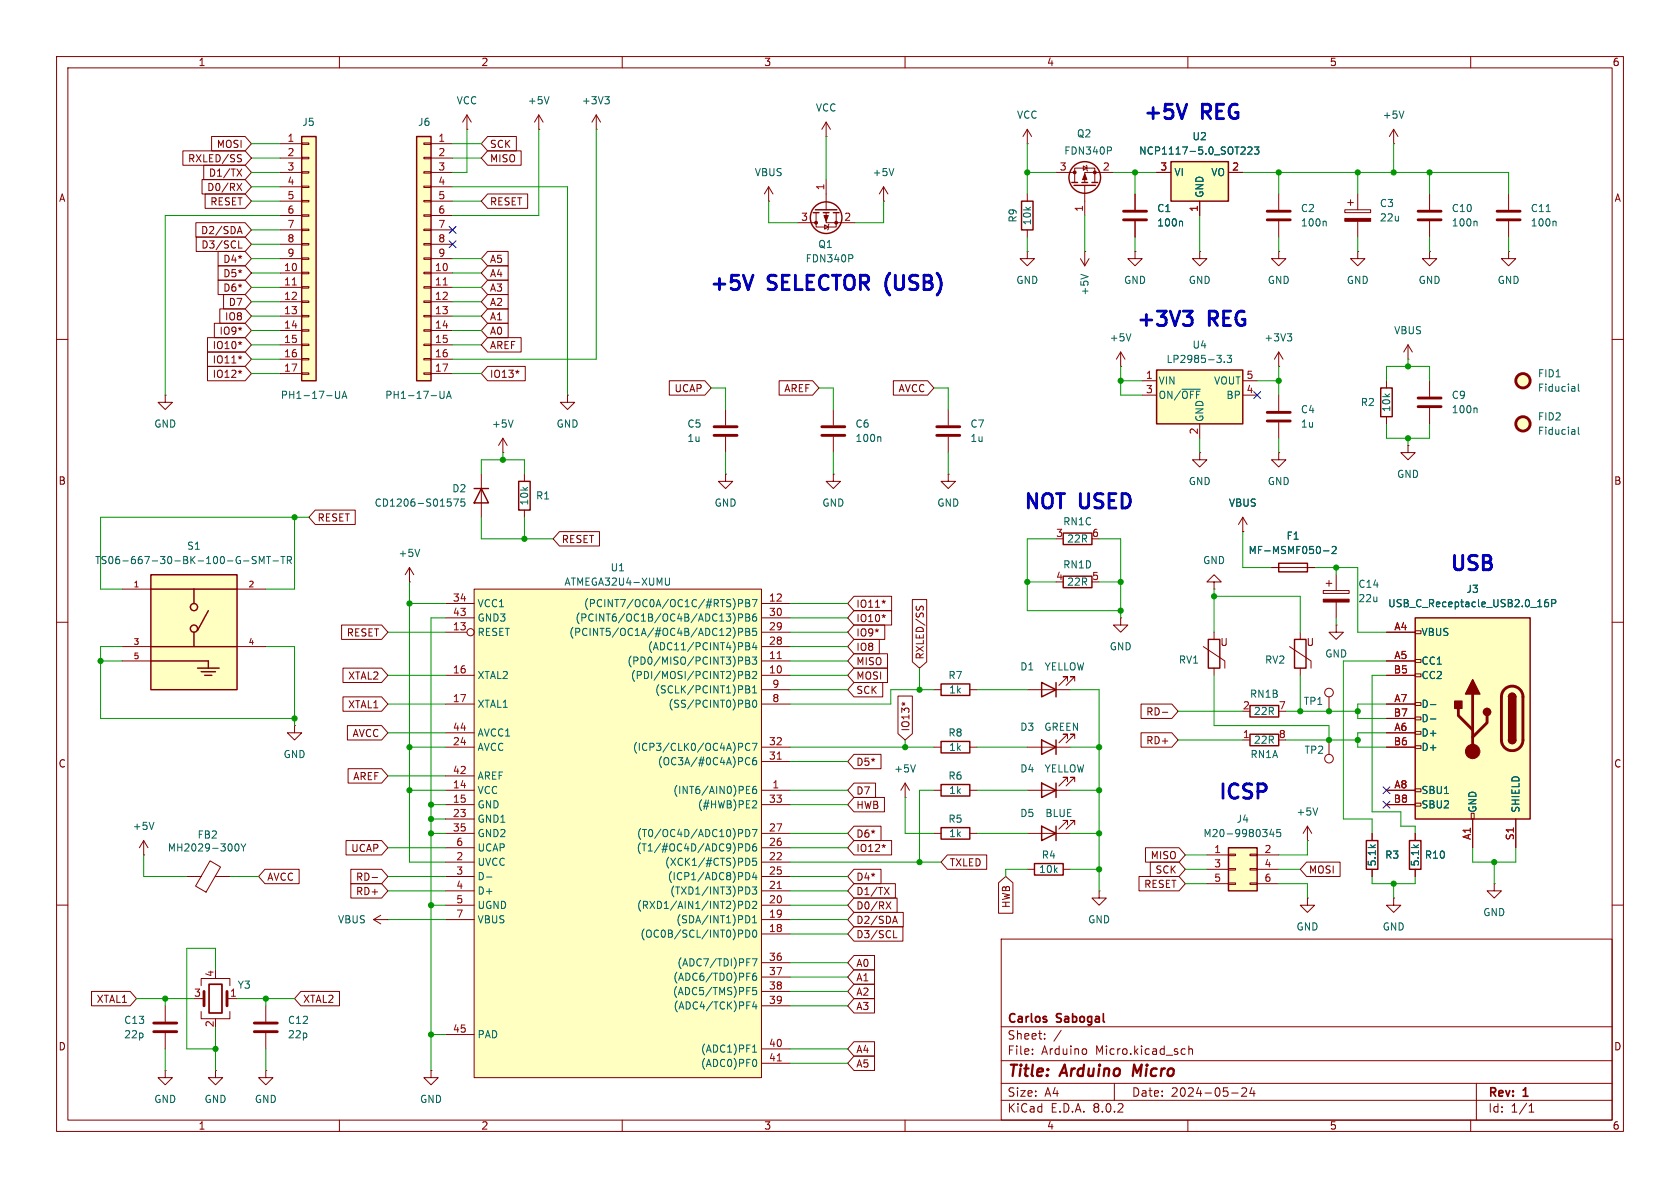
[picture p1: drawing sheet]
<svg xmlns="http://www.w3.org/2000/svg" width="297mm" height="210mm" viewBox="0 0 297 210" stroke-linecap="round" stroke-linejoin="round" font-family="sans-serif">
<defs><g id="words">
<g font-size="3.5" fill="#0000c2">
<text x="201.8" y="21.8">+5V</text>
<text x="212.5" y="21.8">REG</text>
<text x="125.1" y="52.1">+5V</text>
<text x="135.8" y="52.1">SELECTOR (USB)</text>
<text x="200.6" y="58.4">+3V3</text>
<text x="213.7" y="58.4">REG</text>
<text x="180.7" y="90.7">NOT</text>
<text x="190.9" y="90.7">USED</text>
<text x="256" y="101.6">USB</text>
<text x="215.1" y="142">ICSP</text>
</g>
<g font-size="2.8" fill="#840000">
<text x="178" y="190.9">Title:</text>
<text x="187.7" y="190.9">Arduino</text>
<text x="201.1" y="190.9">Micro</text>
</g>
<g font-size="2.1" fill="#840000">
<text x="178" y="184">Sheet:</text>
<text x="178" y="181.2">Carlos</text>
<text x="186.9" y="181.2">Sabogal</text>
<text x="178" y="186.7">File:</text>
<text x="184.1" y="186.7">Arduino</text>
<text x="193.7" y="186.7">Micro.kicad_sch</text>
<text x="178" y="196.9">KiCad</text>
<text x="178" y="194.1">Size:</text>
<text x="184.7" y="194.1">A4</text>
<text x="185.7" y="196.9">E.D.A.</text>
<text x="193.3" y="196.9">8.0.2</text>
<text x="200" y="194.1">Date:</text>
<text x="207" y="194.1">2024-05-24</text>
<text x="263" y="194.3">Rev:</text>
<text x="263" y="196.9">Id:</text>
<text x="267.1" y="196.9">1/1</text>
<text x="269.4" y="194.3">1</text>
</g>
<g font-size="1.8" fill="#840000">
<text x="35" y="11.9">1</text>
<text x="85" y="11.9">2</text>
<text x="135" y="11.9">3</text>
<text x="185" y="11.9">4</text>
<text x="235" y="11.9">5</text>
<text x="285" y="11.9">6</text>
<text x="33.1" y="28.9">RXLED/SS</text>
<text x="38.2" y="26.4">MOSI</text>
<text x="86.5" y="26.4">SCK</text>
<text x="86.5" y="28.9">MISO</text>
<text x="10.3" y="35.9">A</text>
<text x="36.5" y="34">D0/RX</text>
<text x="36.8" y="31.4">D1/TX</text>
<text x="285.3" y="35.9">A</text>
<text x="35.4" y="41.6">D2/SDA</text>
<text x="37.1" y="36.5">RESET</text>
<text x="86.5" y="36.5">RESET</text>
<text x="35.5" y="44.1">D3/SCL</text>
<text x="39.4" y="46.7">D4*</text>
<text x="86.5" y="46.7">A5</text>
<text x="39.4" y="49.2">D5*</text>
<text x="39.4" y="51.8">D6*</text>
<text x="86.5" y="49.2">A4</text>
<text x="86.5" y="51.8">A3</text>
<text x="38.7" y="59.4">IO9*</text>
<text x="39.7" y="56.8">IO8</text>
<text x="40.3" y="54.3">D7</text>
<text x="86.5" y="59.4">A0</text>
<text x="86.5" y="56.8">A1</text>
<text x="86.5" y="54.3">A2</text>
<text x="37.5" y="61.9">IO10*</text>
<text x="37.5" y="64.5">IO11*</text>
<text x="86.5" y="61.9">AREF</text>
<text x="37.5" y="67">IO12*</text>
<text x="86.5" y="67">IO13*</text>
<text x="119.1" y="69.5">UCAP</text>
<text x="138.6" y="69.5">AREF</text>
<text x="158.8" y="69.5">AVCC</text>
<text x="10.3" y="85.9">B</text>
<text x="285.3" y="85.9">B</text>
<text x="56" y="92.4">RESET</text>
<text x="99.2" y="96.2">RESET</text>
<text x="151.3" y="107.6">IO11*</text>
<text x="61.2" y="112.7">RESET</text>
<text x="151.3" y="112.7">IO9*</text>
<text x="151.3" y="110.2">IO10*</text>
<text x="151.3" y="115.3">IO8</text>
<text x="151.3" y="117.8">MISO</text>
<text x="163.5" y="116.7" transform="rotate(-90 163.5 116.7)">RXLED/SS</text>
<text x="215.6" y="114.4">U</text>
<text x="230.9" y="114.4">U</text>
<text x="61.4" y="125.4">XTAL1</text>
<text x="61.4" y="120.3">XTAL2</text>
<text x="151.3" y="122.9">SCK</text>
<text x="151.3" y="120.3">MOSI</text>
<text x="62.2" y="130.5">AVCC</text>
<text x="161" y="129.4" transform="rotate(-90 161 129.4)">IO13*</text>
<text x="202.5" y="126.7">RD-</text>
<text x="202.5" y="131.8">RD+</text>
<text x="10.3" y="135.9">C</text>
<text x="151.3" y="135.6">D5*</text>
<text x="285.3" y="135.9">C</text>
<text x="62.4" y="138.1">AREF</text>
<text x="151.3" y="143.2">HWB</text>
<text x="151.3" y="140.7">D7</text>
<text x="151.3" y="148.3">D6*</text>
<text x="47.1" y="155.9">AVCC</text>
<text x="62" y="150.8">UCAP</text>
<text x="62.8" y="155.9">RD-</text>
<text x="151.3" y="155.9">D4*</text>
<text x="151.3" y="150.8">IO12*</text>
<text x="167.8" y="153.4">TXLED</text>
<text x="203.3" y="152.1">MISO</text>
<text x="204.2" y="154.6">SCK</text>
<text x="231.3" y="154.6">MOSI</text>
<text x="62.8" y="158.4">RD+</text>
<text x="151.3" y="158.4">D1/TX</text>
<text x="151.3" y="161">D0/RX</text>
<text x="178.8" y="160.6" transform="rotate(-90 178.8 160.6)">HWB</text>
<text x="202.2" y="157.2">RESET</text>
<text x="151.3" y="166.1">D3/SCL</text>
<text x="151.3" y="163.5">D2/SDA</text>
<text x="151.3" y="173.7">A1</text>
<text x="151.3" y="171.1">A0</text>
<text x="17" y="177.5">XTAL1</text>
<text x="53.5" y="177.5">XTAL2</text>
<text x="151.3" y="178.8">A3</text>
<text x="151.3" y="176.2">A2</text>
<text x="10.3" y="185.9">D</text>
<text x="285.3" y="185.9">D</text>
<text x="151.3" y="188.9">A5</text>
<text x="151.3" y="186.4">A4</text>
<text x="35" y="199.9">1</text>
<text x="85" y="199.9">2</text>
<text x="135" y="199.9">3</text>
<text x="185" y="199.9">4</text>
<text x="235" y="199.9">5</text>
<text x="285" y="199.9">6</text>
</g>
<g font-size="1.8" fill="#006464">
<text x="53.3" y="22.5">J5</text>
<text x="73.8" y="22.5">J6</text>
<text x="80.6" y="18.6">VCC</text>
<text x="93.2" y="18.6">+5V</text>
<text x="102.8" y="18.6">+3V3</text>
<text x="144.1" y="19.9">VCC</text>
<text x="179.7" y="21.2">VCC</text>
<text x="244.3" y="21.2">+5V</text>
<text x="188" y="27.5">FDN340P</text>
<text x="190.3" y="24.5">Q2</text>
<text x="201.3" y="27.5">NCP1117-5.0_SOT223</text>
<text x="210.7" y="25">U2</text>
<text x="133.3" y="31.3">VBUS</text>
<text x="154.2" y="31.3">+5V</text>
<text x="207.5" y="31.3">VI</text>
<text x="213" y="35.1" transform="rotate(-90 213 35.1)">GND</text>
<text x="214" y="31.3">VO</text>
<text x="179.9" y="39.4" transform="rotate(-90 179.9 39.4)">R9</text>
<text x="182.5" y="39.9" transform="rotate(-90 182.5 39.9)">10k</text>
<text x="204.5" y="37.7">C1</text>
<text x="204.5" y="40.2">100n</text>
<text x="229.9" y="37.7">C2</text>
<text x="229.9" y="40.2">100n</text>
<text x="243.8" y="36.8">C3</text>
<text x="243.8" y="39.3">22u</text>
<text x="256.6" y="37.7">C10</text>
<text x="256.6" y="40.2">100n</text>
<text x="270.5" y="37.7">C11</text>
<text x="270.5" y="40.2">100n</text>
<text x="142.3" y="46.6">FDN340P</text>
<text x="144.6" y="44">Q1</text>
<text x="179.6" y="50.4">GND</text>
<text x="192.6" y="52.3" transform="rotate(-90 192.6 52.3)">+5V</text>
<text x="198.6" y="50.4">GND</text>
<text x="210.1" y="50.4">GND</text>
<text x="224" y="50.4">GND</text>
<text x="238" y="50.4">GND</text>
<text x="250.7" y="50.4">GND</text>
<text x="264.7" y="50.4">GND</text>
<text x="246.4" y="59.3">VBUS</text>
<text x="196.1" y="60.6">+5V</text>
<text x="206.1" y="64.4">LP2985-3.3</text>
<text x="210.7" y="61.8">U4</text>
<text x="223.4" y="60.6">+3V3</text>
<text x="49.5" y="70.7">PH1-17-UA</text>
<text x="68" y="70.7">PH1-17-UA</text>
<text x="204.7" y="68.2">VIN</text>
<text x="204.7" y="70.7">ON/~{OFF}</text>
<text x="214.5" y="68.2">VOUT</text>
<text x="216.7" y="70.7">BP</text>
<text x="240.5" y="72">R2</text>
<text x="256.6" y="70.7">C9</text>
<text x="271.8" y="66.9">FID1</text>
<text x="271.8" y="69.4">Fiducial</text>
<text x="27.2" y="75.8">GND</text>
<text x="86.9" y="75.8">+5V</text>
<text x="98.3" y="75.8">GND</text>
<text x="121.4" y="75.8">C5</text>
<text x="151.1" y="75.8">C6</text>
<text x="171.5" y="75.8">C7</text>
<text x="213" y="74.7" transform="rotate(-90 213 74.7)">GND</text>
<text x="229.9" y="73.3">C4</text>
<text x="229.9" y="75.8">1u</text>
<text x="246" y="72.9" transform="rotate(-90 246 72.9)">10k</text>
<text x="256.6" y="73.3">100n</text>
<text x="271.8" y="74.5">FID2</text>
<text x="271.8" y="77.1">Fiducial</text>
<text x="121.4" y="78.3">1u</text>
<text x="151.1" y="78.3">100n</text>
<text x="171.5" y="78.3">1u</text>
<text x="66.1" y="89.8">CD1206-S01575</text>
<text x="79.9" y="87.2">D2</text>
<text x="93.6" y="89.5" transform="rotate(-90 93.6 89.5)">10k</text>
<text x="94.7" y="88.5">R1</text>
<text x="126.2" y="89.8">GND</text>
<text x="145.3" y="89.8">GND</text>
<text x="165.6" y="89.8">GND</text>
<text x="210.1" y="86">GND</text>
<text x="217.2" y="89.8">VBUS</text>
<text x="224" y="86">GND</text>
<text x="246.9" y="84.7">GND</text>
<text x="187.9" y="93.1">RN1C</text>
<text x="227.3" y="95.6">F1</text>
<text x="16.7" y="99.9">TS06-667-30-BK-100-G-SMT-TR</text>
<text x="33" y="97.4">S1</text>
<text x="70.4" y="98.7">+5V</text>
<text x="107.8" y="101.2">U1</text>
<text x="187.9" y="100.7">RN1D</text>
<text x="188.6" y="96.1">22R</text>
<text x="212.6" y="99.9">GND</text>
<text x="220.6" y="98.1">MF-MSMF050-2</text>
<text x="84.3" y="107.5">VCC1</text>
<text x="99.7" y="103.7">ATMEGA32U4-XUMU</text>
<text x="103.1" y="107.5">(PCINT7/OC0A/OC1C/#RTS)PB7</text>
<text x="188.6" y="103.7">22R</text>
<text x="240" y="104.1">C14</text>
<text x="240" y="106.7">22u</text>
<text x="245.3" y="107.5">USB_C_Receptacle_USB2.0_16P</text>
<text x="259.2" y="105">J3</text>
<text x="84.3" y="112.6">RESET</text>
<text x="84.3" y="110.1">GND3</text>
<text x="100.5" y="112.6">(PCINT5/OC1A/#OC4B/ADC12)PB5</text>
<text x="101.6" y="110.1">(PCINT6/OC1B/OC4B/ADC13)PB6</text>
<text x="251.2" y="112.6">VBUS</text>
<text x="110.8" y="117.7">(PD0/MISO/PCINT3)PB3</text>
<text x="114.4" y="115.2">(ADC11/PCINT4)PB4</text>
<text x="180.3" y="118.7">D1</text>
<text x="184.6" y="118.7">YELLOW</text>
<text x="196.1" y="115.2">GND</text>
<text x="208.3" y="117.5">RV1</text>
<text x="223.5" y="117.5">RV2</text>
<text x="234.2" y="116.4">GND</text>
<text x="251.2" y="117.7">CC1</text>
<text x="84.3" y="120.2">XTAL2</text>
<text x="84.3" y="125.3">XTAL1</text>
<text x="111.4" y="120.2">(PDI/MOSI/PCINT2)PB2</text>
<text x="115.7" y="122.8">(SCLK/PCINT1)PB1</text>
<text x="118.1" y="125.3">(SS/PCINT0)PB0</text>
<text x="167.6" y="120.2">R7</text>
<text x="167.7" y="122.8">1k</text>
<text x="220.9" y="123.5">RN1B</text>
<text x="230.4" y="124.8">TP1</text>
<text x="251.2" y="125.3">D-</text>
<text x="251.2" y="120.2">CC2</text>
<text x="84.3" y="130.4">AVCC1</text>
<text x="167.6" y="130.4">R8</text>
<text x="180.3" y="129.4">D3</text>
<text x="184.5" y="129.4">GREEN</text>
<text x="221.6" y="131.7">22R</text>
<text x="221.6" y="126.6">22R</text>
<text x="251.2" y="130.4">D+</text>
<text x="251.2" y="127.9">D-</text>
<text x="50" y="134.2">GND</text>
<text x="84.3" y="132.9">AVCC</text>
<text x="111.8" y="132.9">(ICP3/CLK0/OC4A)PC7</text>
<text x="116.2" y="135.5">(OC3A/#0C4A)PC6</text>
<text x="158" y="136.8">+5V</text>
<text x="167.7" y="132.9">1k</text>
<text x="180.3" y="136.8">D4</text>
<text x="184.6" y="136.8">YELLOW</text>
<text x="221" y="134.2">RN1A</text>
<text x="230.5" y="133.5">TP2</text>
<text x="251.2" y="132.9">D+</text>
<text x="84.3" y="140.6">VCC</text>
<text x="84.3" y="143.1">GND</text>
<text x="84.3" y="138">AREF</text>
<text x="118.9" y="140.6">(INT6/AIN0)PE6</text>
<text x="123.3" y="143.1">(#HWB)PE2</text>
<text x="167.6" y="138">R6</text>
<text x="167.7" y="140.6">1k</text>
<text x="251.2" y="140.6">SBU1</text>
<text x="251.2" y="143.1">SBU2</text>
<text x="261.2" y="143.8" transform="rotate(-90 261.2 143.8)">GND</text>
<text x="268.8" y="143.8" transform="rotate(-90 268.8 143.8)">SHIELD</text>
<text x="23.4" y="146.9">+5V</text>
<text x="34.8" y="148.4">FB2</text>
<text x="84.3" y="145.6">GND1</text>
<text x="84.3" y="148.2">GND2</text>
<text x="112.5" y="148.2">(T0/OC4D/ADC10)PD7</text>
<text x="167.6" y="145.6">R5</text>
<text x="167.7" y="148.2">1k</text>
<text x="180.3" y="144.6">D5</text>
<text x="184.7" y="144.6">BLUE</text>
<text x="212.7" y="148.2">M20-9980345</text>
<text x="218.5" y="145.6">J4</text>
<text x="229.1" y="144.4">+5V</text>
<text x="29.6" y="150.7">MH2029-300Y</text>
<text x="84.3" y="153.3">UVCC</text>
<text x="84.3" y="155.8">D-</text>
<text x="84.3" y="150.7">UCAP</text>
<text x="112.4" y="150.7">(T1/#OC4D/ADC9)PD6</text>
<text x="117.5" y="153.3">(XCK1/#CTS)PD5</text>
<text x="117.9" y="155.8">(ICP1/ADC8)PD4</text>
<text x="183.6" y="154.5">10k</text>
<text x="184.1" y="152">R4</text>
<text x="243.4" y="153.3" transform="rotate(-90 243.4 153.3)">5.1k</text>
<text x="244.8" y="152">R3</text>
<text x="251.1" y="153.3" transform="rotate(-90 251.1 153.3)">5.1k</text>
<text x="251.8" y="152">R10</text>
<text x="84.3" y="158.3">D+</text>
<text x="84.3" y="160.9">UGND</text>
<text x="112.5" y="160.9">(RXD1/AIN1/INT2)PD2</text>
<text x="118.4" y="158.3">(TXD1/INT3)PD3</text>
<text x="59.7" y="163.4">VBUS</text>
<text x="84.3" y="163.4">VBUS</text>
<text x="113.1" y="166">(OC0B/SCL/INT0)PD0</text>
<text x="119.5" y="163.4">(SDA/INT1)PD1</text>
<text x="192.3" y="163.4">GND</text>
<text x="229.1" y="164.7">GND</text>
<text x="244.3" y="164.7">GND</text>
<text x="262.1" y="162.2">GND</text>
<text x="118.9" y="173.6">(ADC6/TDO)PF6</text>
<text x="119.6" y="171">(ADC7/TDI)PF7</text>
<text x="41.9" y="175">Y3</text>
<text x="118.9" y="176.1">(ADC5/TMS)PF5</text>
<text x="119" y="178.7">(ADC4/TCK)PF4</text>
<text x="21.9" y="181.2">C13</text>
<text x="21.9" y="183.7">22p</text>
<text x="50.8" y="181.2">C12</text>
<text x="50.8" y="183.7">22p</text>
<text x="84.3" y="183.7">PAD</text>
<text x="123.8" y="186.3">(ADC1)PF1</text>
<text x="123.8" y="188.8">(ADC0)PF0</text>
<text x="27.2" y="195.2">GND</text>
<text x="36.1" y="195.2">GND</text>
<text x="45" y="195.2">GND</text>
<text x="74.2" y="195.2">GND</text>
</g>
<g font-size="1.8" fill="#a90000">
<text x="50.7" y="25.1">1</text>
<text x="50.7" y="27.7">2</text>
<text x="77.4" y="25.1">1</text>
<text x="77.4" y="27.7">2</text>
<text x="50.7" y="30.2">3</text>
<text x="50.7" y="32.8">4</text>
<text x="50.7" y="35.3">5</text>
<text x="77.4" y="30.2">3</text>
<text x="77.4" y="32.8">4</text>
<text x="77.4" y="35.3">5</text>
<text x="145.8" y="33.7" transform="rotate(-90 145.8 33.7)">1</text>
<text x="187.3" y="30.2">3</text>
<text x="194.9" y="30.2">2</text>
<text x="205" y="30.2">3</text>
<text x="217.7" y="30.2">2</text>
<text x="50.7" y="37.8">6</text>
<text x="50.7" y="40.4">7</text>
<text x="77.4" y="37.8">6</text>
<text x="77.4" y="40.4">7</text>
<text x="141.5" y="39.1">3</text>
<text x="149.2" y="39.1">2</text>
<text x="191.5" y="37.5" transform="rotate(-90 191.5 37.5)">1</text>
<text x="211.8" y="37.5" transform="rotate(-90 211.8 37.5)">1</text>
<text x="50.7" y="42.9">8</text>
<text x="50.7" y="45.5">9</text>
<text x="77.4" y="42.9">8</text>
<text x="77.4" y="45.5">9</text>
<text x="50.1" y="48">10</text>
<text x="50.1" y="50.5">11</text>
<text x="50.1" y="53.1">12</text>
<text x="76.8" y="48">10</text>
<text x="76.8" y="50.5">11</text>
<text x="76.8" y="53.1">12</text>
<text x="50.1" y="55.6">13</text>
<text x="50.1" y="58.2">14</text>
<text x="76.8" y="55.6">13</text>
<text x="76.8" y="58.2">14</text>
<text x="50.1" y="60.7">15</text>
<text x="50.1" y="63.2">16</text>
<text x="50.1" y="65.8">17</text>
<text x="76.8" y="60.7">15</text>
<text x="76.8" y="63.2">16</text>
<text x="76.8" y="65.8">17</text>
<text x="202.5" y="67.1">1</text>
<text x="202.5" y="69.6">3</text>
<text x="220.3" y="69.6">4</text>
<text x="220.3" y="67.1">5</text>
<text x="211.8" y="76.9" transform="rotate(-90 211.8 76.9)">2</text>
<text x="186.6" y="95">3</text>
<text x="193" y="95">6</text>
<text x="80" y="106.4">34</text>
<text x="135.8" y="106.4">12</text>
<text x="186.6" y="102.6">4</text>
<text x="193" y="102.6">5</text>
<text x="80" y="111.5">13</text>
<text x="80" y="109">43</text>
<text x="135.8" y="111.5">29</text>
<text x="135.8" y="109">30</text>
<text x="246.4" y="111.5">A4</text>
<text x="80" y="119.1">16</text>
<text x="135.8" y="119.1">10</text>
<text x="135.8" y="116.6">11</text>
<text x="135.8" y="114">28</text>
<text x="246.3" y="119.1">B5</text>
<text x="246.4" y="116.6">A5</text>
<text x="80" y="124.2">17</text>
<text x="136.5" y="124.2">8</text>
<text x="136.5" y="121.7">9</text>
<text x="219.6" y="125.5">2</text>
<text x="226" y="125.5">7</text>
<text x="246.4" y="124.2">A7</text>
<text x="80" y="131.8">24</text>
<text x="80" y="129.3">44</text>
<text x="135.8" y="131.8">32</text>
<text x="219.6" y="130.6">1</text>
<text x="226" y="130.6">8</text>
<text x="246.3" y="131.8">B6</text>
<text x="246.3" y="126.7">B7</text>
<text x="246.4" y="129.3">A6</text>
<text x="80" y="136.9">42</text>
<text x="135.8" y="134.4">31</text>
<text x="80" y="139.4">14</text>
<text x="80" y="142">15</text>
<text x="135.8" y="142">33</text>
<text x="136.5" y="139.4">1</text>
<text x="246.3" y="142">B8</text>
<text x="246.4" y="139.4">A8</text>
<text x="80" y="144.5">23</text>
<text x="80" y="147.1">35</text>
<text x="80.6" y="149.6">6</text>
<text x="135.8" y="149.6">26</text>
<text x="135.8" y="147.1">27</text>
<text x="260.1" y="148.6" transform="rotate(-90 260.1 148.6)">A1</text>
<text x="267.7" y="148.6" transform="rotate(-90 267.7 148.6)">S1</text>
<text x="80.6" y="152.1">2</text>
<text x="80.6" y="154.7">3</text>
<text x="135.8" y="152.1">22</text>
<text x="135.8" y="154.7">25</text>
<text x="214.6" y="150.9">1</text>
<text x="214.6" y="153.4">3</text>
<text x="214.6" y="156">5</text>
<text x="223.4" y="150.9">2</text>
<text x="223.4" y="153.4">4</text>
<text x="223.4" y="156">6</text>
<text x="80.6" y="157.2">4</text>
<text x="80.6" y="159.8">5</text>
<text x="135.8" y="159.8">20</text>
<text x="135.8" y="157.2">21</text>
<text x="80.6" y="162.3">7</text>
<text x="135.8" y="164.8">18</text>
<text x="135.8" y="162.3">19</text>
<text x="37.8" y="172.8" transform="rotate(-90 37.8 172.8)">4</text>
<text x="135.8" y="169.9">36</text>
<text x="135.8" y="172.5">37</text>
<text x="34.2" y="176.3">3</text>
<text x="40.6" y="176.3">1</text>
<text x="135.8" y="175">38</text>
<text x="135.8" y="177.5">39</text>
<text x="37.8" y="181.7" transform="rotate(-90 37.8 181.7)">2</text>
<text x="80" y="182.6">45</text>
<text x="135.8" y="185.2">40</text>
<text x="135.8" y="187.7">41</text>
</g>
<g font-size="1.4" fill="#a90000">
<text x="23.5" y="103.9">1</text>
<text x="43.8" y="103.9">2</text>
<text x="23.5" y="114">3</text>
<text x="23.5" y="116.6">5</text>
<text x="43.8" y="114">4</text>
</g>
</g></defs>
<g fill="none" stroke="#840000" stroke-width=".18">
<path d="M10 10h277v190h-277zM12 12h273v186h-273zM60 10v2M110 10v2M160 10v2M210 10v2M260 10v2M82.5 22.9h.1M82.5 20.3l-.7 1.3M82.5 20.3v2.6M82.5 20.3l.8 1.3M181.6 34.3v1.3"/>
<path d="M226.1 34.3v2.8M226.1 39.1v2.8M237.7 37.1h4.6v.5h-4.6zM238.3 35.8h1M238.8 35.3v1M240 34.3v2.8M240 39.1v2.8M246.4 25.4h.1M246.4 22.9l-.8 1.2M246.4 22.9v2.5M246.4 22.9l.7 1.2M252.7 34.3v2.8"/>
<path d="M252.7 39.1v2.8M266.7 34.3v2.8M266.7 39.1v2.8M10 60h2M181.6 44.5v1.2h1.3l-1.3 1.3-1.3-1.3h1.3M181.6 44.5h.1M181.6 40.6v1.3M212.1 44.5v1.2h1.3l-1.3 1.3-1.3-1.3h1.3M212.1 44.5h.1M226.1 44.5v1.2h1.2l-1.2 1.3-1.3-1.3h1.3M226.1 44.5h.1M240 44.5v1.2h1.3l-1.3 1.3-1.2-1.3h1.2"/>
<path d="M240 44.5h.1M252.7 44.5v1.2h1.3l-1.3 1.3-1.2-1.3h1.2M252.7 44.5h.1M266.7 44.5v1.2h1.3l-1.3 1.3-1.3-1.3h1.3M266.7 44.5h.1M285 60h2M88.9 77.5l-.8 1.2M88.9 77.5v2.5M88.9 77.5l.8 1.2M100.3 69.9v1.2h1.3l-1.3 1.3-1.2-1.3h1.2M100.3 69.9h.1M226.1 69.9v2.7"/>
<path d="M226.1 74.7v2.8M248.9 78.7v1.3h1.3l-1.3 1.3-1.3-1.3h1.3M248.9 78.7h.1M85.1 83.8v7.6M88.9 80h.1M226.1 80v1.3h1.2l-1.2 1.3-1.3-1.3h1.3M226.1 80h.1M10 110h2M233.9 104.4h4.6v.5h-4.6zM234.4 103.1h1.1M234.9 102.6v1M236.2 101.6v2.8"/>
<path d="M236.2 106.4v2.8M285 110h2M10 160h2M285 160h2M35.6 174.2v-1.2h5v1.2M35.6 178.8v1.3h5v-1.3M35.6 176.5h.5M40.6 176.5h1.3M177 166h108v32h-108zM38.1 180.1v.2M60 198v2M110 198v2"/>
<path d="M160 198v2M177 194.5h108M177 191.5h108M177 187.5h108M177 181.5h108M182.5 186.3v.1M182.5 185.5v.1M184.7 183.6v.1M184.7 182.8v.1M187.6 182.1l-1.3 2M191.8 185.4l.3 .3v.4l-.3 .3M197 191.5v3"/>
<path d="M209.1 185.4l.4 .1M209.5 186.3l-.4 .1M210 198v2M210.2 185.5l.2-.1 .3 .1 .1 .9M210.2 184.9v1.5M217.7 193.2h1.2M219.5 192.4l.6-.1 .2 .1 .1 .3-.9 1.1h.9M221.3 192.2l-.3 1.1h.9M221.7 192.8v1M260 198v2M261 191.5v6.5M270.3 196.6h.9"/>
<path d="M270.3 195.5l.4-.4v1.5"/>
</g>
<path d="M200.5 188.2l-.2 2" fill="none" stroke="#840000" stroke-width=".4"/>
<g fill="#840000" stroke="#840000" stroke-width=".18">
<path d="M233.9 105.9h4.6v.5h-4.6z"/>
<path d="M237.7 38.6h4.6v.5h-4.6z"/>
</g>
<path d="M180.6 35.6h2v5h-2zM83.8 86.4h2.6M85.1 86.4l1.3 2.5h-2.6z" fill="none" stroke="#840000" stroke-width=".25"/>
<path d="M248.2 19.6l-.4 1.3M234.3 39.1l.2 .2v.6M260.9 39.1l.2 .2v.6M273.3 37.4h.8M274.9 39.1l.2 .2v.6M90.7 74.2l-.4 1.3M80.2 88.2h.8l-.5 1.3M82.1 88.2h-.6v.6l.2-.1 .4 .1 .1 .1-.1 .5-.1 .1-.5-.1" fill="none" stroke="#006464" stroke-width=".18"/>
<path d="M37 174h2.2v5.1h-2.2z" fill="none" stroke="#840000" stroke-width=".3"/>
<path d="M224 38.9h4.1M224 37.3h4.1M250.7 38.9h4.1M250.7 37.3h4.1M264.7 38.9h4M264.7 37.3h4M224 74.4h4.1M224 72.9h4.1M36.1 175.3v2.5M40.1 175.3v2.5" fill="none" stroke="#840000" stroke-width=".51"/>
<path d="M83.8 104.1h50.8v86.4h-50.8z" fill="#ffffc2"/>
<g fill="none" stroke="#840000" stroke-width=".18">
<path d="M95.2 22.9h.1M95.2 20.3l-.7 1.3M95.2 20.3v2.6M95.2 20.3l.8 1.3M105.4 22.9h.1M105.4 20.3l-.8 1.3M105.4 20.3v2.6M105.4 20.3l.8 1.3M156.2 35.6h.1M156.2 33l.8 1.3M156.2 33v2.6M156.2 33l-.8 1.3"/>
<path d="M29.2 69.9v1.2h1.3l-1.3 1.3-1.3-1.3h1.3M29.2 69.9h.1M147.3 72.4v2.8M147.3 77.2v2.8M167.6 72.4v2.8M167.6 77.2v2.8M245.1 67.3v1.3M245.1 73.7v1.2M248.9 63.5h.1M248.9 61l-.7 1.2M248.9 61v2.5M248.9 61l.8 1.2"/>
<path d="M252.7 67.3v2.8M252.7 72.1v2.8M92.7 83.8v1.3M92.7 90.2v1.2M167.6 83.8v1.3h1.3l-1.3 1.3-1.2-1.3h1.2M167.6 83.8h.1M78.7 119.4h5.1M78.7 106.7h5.1M78.7 111.8h3.8M78.7 109.2h5.1M83.8 104.1h50.8v86.4h-50.8zM134.6 119.4h5.1"/>
<path d="M134.6 116.8h5.1M134.6 106.7h5.1M134.6 111.8h5.1M134.6 114.3h5.1M134.6 109.2h5.1M224.8 100.3h7.6M52.1 128.3v1.2h1.2l-1.2 1.3-1.3-1.3h1.3M52.1 128.3h.1M78.7 139.7h5.1M78.7 124.5h5.1M78.7 132.1h5.1M78.7 137.2h5.1"/>
<path d="M78.7 129.5h5.1M134.6 139.7h5.1M134.6 124.5h5.1M134.6 132.1h5.1M134.6 134.6h5.1M134.6 121.9h5.1M25.4 151.1h.1M25.4 148.6l-.8 1.3M25.4 148.6v2.5M25.4 148.6l.8 1.3M33 154.9h2.6M37.1 152.2l1.9 1.1-2.6 4.4-1.8-1.1z"/>
<path d="M38 154.9h2.6M78.7 142.2h5.1M78.7 152.4h5.1M78.7 157.5h5.1M78.7 144.8h5.1M78.7 154.9h5.1M78.7 149.9h5.1M78.7 147.3h5.1M134.6 142.2h5.1M134.6 152.4h5.1M134.6 157.5h5.1M134.6 154.9h5.1"/>
<path d="M134.6 149.9h5.1M134.6 147.3h5.1M47 177.8v2.8M78.7 162.6h5.1M78.7 160h5.1M134.6 165.1h5.1M134.6 162.6h5.1M134.6 160h5.1M134.6 170.2h5.1M134.6 172.7h5.1M134.6 175.3h5.1M134.6 177.8h5.1"/>
<path d="M47 182.6v2.8M78.7 182.9h5.1M134.6 185.4h5.1M134.6 188h5.1"/>
<circle cx="83.2" cy="111.8" r=".63"/>
</g>
<g fill="none" stroke="#006464" stroke-width=".18">
<path d="M97.1 17.1l-.5 1.3M106.9 17.1h.8l-.4 .5M107.5 17.6l.2 .2v.3l-.2 .3M158 29.8l-.4 1.3M155.5 77.2l.2 .2v.6M260.9 72.1l.2 .2v.7M278.4 68.4v.8M278.4 76v.8M278.4 76.7l-.1 .1M278.4 76.2l-.1 .1M278.4 69.1l-.1 .1M278.4 68.6l-.1 .1"/>
<path d="M279 75.5v1.1l.2 .2M279 67.9v1.1l.2 .2M234 97.4h.9M235.5 96.7l.5-.1 .2 .4-.8 .9h.8M118.4 102.2l-.1 1.1-.4 .1-.3-.2M129.7 110.9a1.49 1.49 0 0 1 0 1.9M129.8 108.6l.2 .6-.2 .8M130.6 106.7l.6-.1 .1-.2-.1-.3-.6-.1v1.3M130.6 109.2l.6-.1 .1-.1-.1-.3-.6-.2v1.3M130.6 111.7h.6l.1-.2-.1-.3-.6-.1v1.2M131 116.1l.3 .3-.1 .3-.2 .1M131.2 118.8l.1 .1-.1 .4"/>
<path d="M131.8 118.7h.5l.2 .2-.2 .4 .2 .1 .1 .3-.3 .3h-.5zM131.8 106h.5l.2 .2-.2 .4 .2 .1 .1 .3-.3 .3h-.5zM131.8 108.5h.5l.2 .3-.2 .3 .2 .2 .1 .3-.3 .2h-.5zM131.8 111.1h.5l.2 .2-.2 .4 .2 .1 .1 .3-.3 .2h-.5zM131.8 116.1h.5l.2 .3-.2 .4 .2 .1 .1 .3-.3 .2h-.5zM131.8 113.6l.6 .1 .1 .3-.2 .2M131.8 119.3h.5M131.8 116.8h.5M131.8 106.6h.5M131.8 114.2h.5M131.8 111.7h.5M131.8 109.1h.5"/>
<path d="M132.3 114.2l.3 .3-.1 .3-.7 .1M133 116.1h.8l-.5 .5 .4 .2v.5l-.2 .1-.5-.1M133 106h.8l-.5 1.3M133 118.8l.5-.1 .3 .4-.8 .9h.8M133.3 113.5l-.3 1h.8M133.6 108.5l-.3 .1a.86 .86 0 0 0 0 1.2l.4-.1 .1-.4-.3-.3-.3 .1-.2 .2M133.6 114v.9M133.7 111.1h-.6l-.1 .6 .2-.1h.4l.2 .2-.1 .4-.2 .1-.5-.1M131 131.4l.3 .2-.1 .3-.2 .2M131.8 121.2l.6 .2 .1 .2-.2 .2M131.8 121.8h.5M132 139.6h.4"/>
<path d="M132 139h.6M132 134l.3-.1 .3 .2M132.3 121.8l.3 .3-.1 .3-.7 .1M132.3 123.8l.2 .2-.2 .4 .2 .1 .1 .3-.3 .2h-.5M132.6 135.1l-.3 .1-.3-.1M132.6 131.5a.6 .6 0 0 0-.9 .4 .6 .6 0 0 0 .6 .8l.3-.2M133 131.4h.8l-.5 1.3M133 121.6l.4-.4v1.3M133 122.5h.8M133.2 123.9l.1-.1a.68 .68 0 0 1 .5 .6 .68 .68 0 0 1-.5 .6l-.1-.1-.2-.3zM133.6 139l-.3 .1a.86 .86 0 0 0 0 1.2l.4-.1 .1-.5-.3-.2-.3 .1-.2 .1M133.6 133.9l-.3 .1a.86 .86 0 0 0 0 1.2l.4-.1 .1-.4-.3-.3-.3 .1-.2 .2"/>
<path d="M27.2 145.4l-.4 1.2M41.5 149.7l.1-.4 .2-.1a.68 .68 0 0 1 .5 .6 .68 .68 0 0 1-.5 .6l-.2-.1-.1-.3M42.6 149.2l.4 .6M43 149.8v.6M43.5 149.2l-.5 .6M86 155h1M131 159.3l.3 .3-.1 .3-.2 .1M131.2 149.3v.4M131.8 146.6a.64 .64 0 0 1 .8 .7 .64 .64 0 0 1-.8 .6zM131.8 149.2a.64 .64 0 0 1 .8 .6 .64 .64 0 0 1-.8 .6zM131.8 159.3a.64 .64 0 0 1 .8 .7 .64 .64 0 0 1-.8 .6zM132 140.3h.6"/>
<path d="M132.1 151.7a.68 .68 0 0 1 .5 .6 .68 .68 0 0 1-.5 .7M132.1 154.2a.68 .68 0 0 1 .5 .7 .68 .68 0 0 1-.5 .6M132.3 156.9l.3 .4-.3 .7M133 156.8h.8l-.5 .5 .4 .1v.5l-.2 .2-.5-.2M133 146.6h.8l-.5 1.3M133 159.5l.5-.2 .3 .4-.8 .9h.8M133.2 141.5l.4 .1 .2 .3-.8 .9h.8M133.3 154.2l-.3 .9h.8M133.6 149.2h-.3a.86 .86 0 0 0 0 1.2l.4-.1 .1-.4-.3-.2h-.3l-.2 .2M133.6 154.7v.8M133.7 151.7h-.6l-.1 .6 .2-.1 .4 .1 .2 .1-.1 .5-.2 .1-.5-.1M131.8 164.4a.64 .64 0 0 1 .8 .6 .64 .64 0 0 1-.8 .7z"/>
<path d="M132.1 161.9a.68 .68 0 0 1 .5 .6 .68 .68 0 0 1-.5 .6M133 169.5h.8l-.5 1.3M133 163.1h.8M133 162.2l.4-.3v1.2M133.2 164.5l.1-.1a.68 .68 0 0 1 .5 .6 .68 .68 0 0 1-.5 .7l-.1-.1-.2-.4zM133.3 177l-.3 1h.8M133.6 172l-.3 .1a.86 .86 0 0 0 0 1.2l.4-.1 .1-.4-.3-.3-.3 .1-.2 .2M133.6 177.5v.9M133.7 174.6h-.6l-.1 .6 .2-.1h.4l.2 .2-.1 .4-.2 .1-.5-.1M133 186h.8M133.2 185l.2-.3v1.3M133.5 187.3a.79 .79 0 0 1 0 1.2"/>
</g>
<path d="M137.4 116.4h.7M137.4 134.2h.7M137.4 157.1h.7M137.4 187.5h.7" fill="none" stroke="#a90000" stroke-width=".18"/>
<g fill="#ffffc2" stroke="#ffffc2" stroke-width=".18">
<circle cx="269.2" cy="74.9" r="1.27"/>
<circle cx="269.2" cy="67.3" r="1.27"/>
</g>
<g fill="none" stroke="#840000" stroke-width=".51">
<path d="M145.3 77h4.1M145.3 75.4h4.1M165.6 77h4.1M165.6 75.4h4.1M250.7 71.9h4.1M250.7 70.4h4.1M45 180.8h4M45 182.4h4"/>
<circle cx="269.2" cy="67.3" r="1.27"/>
<circle cx="269.2" cy="74.9" r="1.27"/>
</g>
<path d="M244.1 68.6h2v5.1h-2zM91.7 85.1h2v5.1h-2zM226.1 99.6h5v1.5h-5z" fill="none" stroke="#840000" stroke-width=".25"/>
<path d="M207 28.6h10.2v7h-10.2z" fill="#ffffc2"/>
<path d="M207 28.6h10.2v7h-10.2z" fill="none" stroke="#840000" stroke-width=".25"/>
<path d="M204.5 30.5h2.5M212.1 35.6v2.5M217.2 30.5h2.5M212.1 80v1.3h1.3l-1.3 1.3-1.3-1.3h1.3M212.1 80h.1M219.7 94h.1M219.7 91.4l-.8 1.3M219.7 91.4v2.6M219.7 91.4l.8 1.3M214.6 102.9h1.3l-1.3-1.3-1.2 1.3h1.2v1.2M214.6 104.1h.1" fill="none" stroke="#840000" stroke-width=".18"/>
<path d="M219.3 27.2h.8M220.1 26.1v.4M220.6 26.1l.5-.1 .2 .3-.7 .9h.7M221.8 26h.8l-.5 .5 .4 .1v.5l-.2 .1-.5-.1" fill="none" stroke="#006464" stroke-width=".18"/>
<path d="M53.3 24.1h2.6v43.2h-2.6z" fill="#ffffc2"/>
<g fill="none" stroke="#840000" stroke-width=".18">
<path d="M49.5 25.4h3.8M49.5 27.9h3.8M49.5 30.5h3.8M49.5 33h3.8M49.5 35.6h3.8M49.5 38.1h3.8M53.3 38h1.3v.2h-1.3zM53.3 35.4h1.3v.3h-1.3zM53.3 32.9h1.3v.2h-1.3zM53.3 30.4h1.3v.2h-1.3zM53.3 27.8h1.3v.3h-1.3zM53.3 25.3h1.3v.2h-1.3z"/>
<path d="M135.9 35.6h.1M135.9 33l.8 1.3M135.9 33v2.6M135.9 33l-.8 1.3M141 39.4h3.3M144.3 37.6v2.5h3.5v-2.5M145.8 39.8l.6 .3-.6 .4zM146 24.1h.1M146 37.6v1.8h5.1M146 21.6l-.7 1.3M146 21.6v2.5M146 31.8v5.3"/>
<path d="M146 21.6l.8 1.3M146.6 39.6l-.2 .2v.7l-.1 .1M200.7 34.3v2.8M200.7 39.1v2.8M49.5 48.3h3.8M49.5 50.8h3.8M49.5 53.3h3.8M49.5 55.9h3.8M49.5 58.4h3.8M49.5 40.6h3.8M49.5 43.2h3.8M49.5 45.7h3.8"/>
<path d="M53.3 58.3h1.3v.2h-1.3zM53.3 55.8h1.3v.2h-1.3zM53.3 53.2h1.3v.3h-1.3zM53.3 50.7h1.3v.2h-1.3zM53.3 48.1h1.3v.3h-1.3zM53.3 45.6h1.3v.2h-1.3zM53.3 43.1h1.3v.2h-1.3zM53.3 40.5h1.3v.3h-1.3zM191 45.7l.8 1.3M191.8 44.5h.1M191.8 44.5v2.5M192.5 45.7l-.7 1.3"/>
<path d="M200.7 44.5v1.2h1.2l-1.2 1.3-1.3-1.3h1.3M200.7 44.5h.1M49.5 61h3.8M49.5 63.5h3.8M49.5 66h3.8M53.3 65.9h1.3v.3h-1.3zM53.3 63.4h1.3v.2h-1.3zM53.3 60.8h1.3v.3h-1.3zM226.1 64.8h.1M226.1 62.2l-.8 1.3M226.1 62.2v2.6M226.1 62.2l.7 1.3"/>
<path d="M29.2 189.2v1.3h1.3l-1.3 1.3-1.3-1.3h1.3M29.2 189.2h.1M38.1 189.2v1.3h1.3l-1.3 1.3-1.3-1.3h1.3M38.1 189.2h.1"/>
</g>
<g fill="none" stroke="#840000" stroke-width=".25">
<path d="M53.3 24.1h2.6v43.2h-2.6zM143.8 37.6h1M144.1 37.1h3.9M145.5 37.6h1.1M147.3 37.6h1"/>
<circle cx="146" cy="38.5" r="2.79"/>
</g>
<path d="M51.7 50.4h.7" fill="none" stroke="#a90000" stroke-width=".18"/>
<path d="M208.9 39.1l.2 .2v.6M150.5 45l.3 .3-.1 .3-.2 .1M191.1 48.5l1.2 .4M227.6 59h.8l-.5 .5M228.1 59.5l.3 .2v.3l-.3 .3M59.3 69.2v1l.3 .2h.3l.1-.2v-1M60.5 70.4l.4-1.2 .4 1.2M60.6 70.1h.6" fill="none" stroke="#006464" stroke-width=".18"/>
<path d="M198.6 38.9h4.1M198.6 37.3h4.1" fill="none" stroke="#840000" stroke-width=".51"/>
<g fill="#840000" stroke="#840000" stroke-width=".18">
<path d="M145.7 38.1h.7l-.4 1z"/>
<circle cx="147.8" cy="39.4" r=".25"/>
<circle cx="144.3" cy="39.4" r=".25"/>
</g>
<path d="M73.7 24.1h2.5v43.2h-2.5z" fill="#ffffc2"/>
<g fill="none" stroke="#840000" stroke-width=".18">
<path d="M74.9 38h1.3v.2h-1.3zM74.9 35.4h1.3v.3h-1.3zM74.9 32.9h1.3v.2h-1.3zM74.9 30.4h1.3v.2h-1.3zM74.9 27.8h1.3v.3h-1.3zM74.9 25.3h1.3v.2h-1.3zM76.2 25.4h3.8M76.2 27.9h3.8M76.2 30.5h3.8M76.2 33h3.8M76.2 35.6h3.8M76.2 38.1h3.8"/>
<path d="M74.9 58.3h1.3v.2h-1.3zM74.9 55.8h1.3v.2h-1.3zM74.9 53.2h1.3v.3h-1.3zM74.9 50.7h1.3v.2h-1.3zM74.9 48.1h1.3v.3h-1.3zM74.9 45.6h1.3v.2h-1.3zM74.9 43.1h1.3v.2h-1.3zM74.9 40.5h1.3v.3h-1.3zM76.2 48.3h3.8M76.2 50.8h3.8M76.2 53.3h3.8M76.2 55.9h3.8"/>
<path d="M76.2 58.4h3.8M76.2 40.6h3.8M76.2 43.2h3.8M76.2 45.7h3.8M74.9 65.9h1.3v.3h-1.3zM74.9 63.4h1.3v.2h-1.3zM74.9 60.8h1.3v.3h-1.3zM76.2 61h3.8M76.2 63.5h3.8M76.2 66h3.8M128.3 72.4v2.8M128.3 77.2v2.8"/>
<path d="M72.4 102.9h.1M72.4 100.3l-.8 1.3M72.4 100.3v2.6M72.4 100.3l.8 1.3M160 138.4l-.7 1.3M160 138.4v2.6M160 138.4l.8 1.3M160 141h.1"/>
</g>
<path d="M73.7 24.1h2.5v43.2h-2.5zM188 94.2h5v2.1h-5zM188 101.9h5v2h-5z" fill="none" stroke="#840000" stroke-width=".25"/>
<path d="M78.3 50.4h.8" fill="none" stroke="#a90000" stroke-width=".18"/>
<path d="M77.8 69.2v1l.2 .2h.4l.1-.2v-1M78.9 70.4l.5-1.2 .4 1.2M79.1 70.1h.6M74.2 97.1l-.4 1.3M161.8 135.2l-.4 1.3" fill="none" stroke="#006464" stroke-width=".18"/>
<path d="M126.2 77h4.1M126.2 75.4h4.1" fill="none" stroke="#840000" stroke-width=".51"/>
<path d="M204.5 65.4h15.2v9.5h-15.2z" fill="#ffffc2"/>
<path d="M204.5 65.4h15.2v9.5h-15.2z" fill="none" stroke="#840000" stroke-width=".25"/>
<g fill="none" stroke="#840000" stroke-width=".18">
<path d="M198.1 64.8h.1M198.1 62.2l.8 1.3M198.1 62.2v2.6M198.1 62.2l-.7 1.3M201.9 67.3h2.6M201.9 69.9h2.6M212.1 74.9v2.6M219.7 67.3h2.5M219.7 69.9h2.5M128.3 83.8v1.3h1.2l-1.2 1.3-1.3-1.3h1.3M128.3 83.8h.1M147.3 83.8v1.3h1.3l-1.3 1.3-1.3-1.3h1.3"/>
<path d="M147.3 83.8h.1M29.2 177.8v2.8M29.2 182.6v2.8"/>
</g>
<path d="M199.9 59l-.4 1.3M208.9 68.8h3.3M215.1 62.8h.8l-.4 .5M215.8 63.4l.1 .1-.1 .5M216.4 64v.1M216.9 62.8h.8l-.4 .5 .4 .1v.6l-.2 .1-.6-.1" fill="none" stroke="#006464" stroke-width=".18"/>
<path d="M27.2 180.8h4M27.2 182.4h4" fill="none" stroke="#840000" stroke-width=".51"/>
<path d="M26.7 101.6h15.2v20.3h-15.2z" fill="#ffffc2"/>
<g fill="none" stroke="#840000" stroke-width=".25">
<path d="M189.5 32.3h1M189.9 32.8h3.8M191.3 32.3h1M193 32.3h1.1M26.7 101.6h15.2v20.3h-15.2zM26.7 116.8h10.1v1.3M26.7 114.3h15.2M26.7 104.1h15.2M34.3 104.1v2.6M34.3 111.8v2.5M34.9 118.1h3.8M35.6 118.7h2.5"/>
<path d="M36.2 119.4h1.3M36.8 108l-1.9 3.4M249.2 148.6h2v5.1h-2z"/>
<circle cx="191.8" cy="31.4" r="2.79"/>
<circle cx="34.3" cy="107.3" r=".63"/>
<circle cx="34.3" cy="111.1" r=".63"/>
</g>
<g fill="none" stroke="#840000" stroke-width=".18">
<path d="M181.6 25.4h.1M181.6 22.9l-.8 1.2M181.6 22.9v2.5M181.6 22.9l.8 1.2M186.7 30.5h3.3M190 32.3v-2.6h3.5v2.6M191.5 29.3l.7 .4-.7 .4zM191.8 32.8v5.3M192 29.2l.2 .1v.8l.1 .1M196.8 30.5h-5v1.8M21.6 104.1h5.1M21.6 114.3h5.1"/>
<path d="M21.6 116.8h5.1M41.9 104.1h5.1M41.9 114.3h5.1M250.2 147.3v1.3M250.2 153.7v1.2M66 162.6l1.3 .7M66 162.6h2.6M67.3 161.8l-1.3 .8M68.6 162.6h.1M47 189.2v1.3h1.3l-1.3 1.3-1.3-1.3h1.3M47 189.2h.1M76.2 189.2v1.3h1.3l-1.3 1.3-1.3-1.3h1.3"/>
<path d="M76.2 189.2h.1"/>
</g>
<path d="M196.3 26l.2 .2-.1 .3-.1 .1M43.1 99.2h.9M45.3 98.4h-.5l-.2 .2 .1 .3 .5 .3v.3l-.1 .1h-.5M45.8 99.6v-1.2l.5 .9 .4-.9v1.2M47.1 98.4h.7M47.5 98.4v1.2M48.3 99.2h.9M49.7 98.4h.7M50 98.4v1.2M50.8 99h.6l.1-.2v-.3l-.7-.1v1.2M51.1 99l.4 .6" fill="none" stroke="#006464" stroke-width=".18"/>
<g fill="#840000" stroke="#840000" stroke-width=".18">
<path d="M191.8 30.7l.4 1.1h-.8z"/>
<circle cx="193.5" cy="30.5" r=".25"/>
<circle cx="190" cy="30.5" r=".25"/>
</g>
<path d="M250.2 109.2h20.3v35.6h-20.3z" fill="#ffffc2"/>
<g fill="none" stroke="#840000" stroke-width=".18">
<path d="M245.1 111.8h5.1M245.1 116.8h5.1M245.1 119.4h5.1M250.2 119.1h1v.5h-1zM250.2 116.6h1v.5h-1zM250.2 111.5h1v.5h-1zM165.1 139.7h1.3M165.1 132.1h1.3M165.1 121.9h1.3M171.4 139.7h1.3M171.4 132.1h1.3M171.4 121.9h1.3"/>
<path d="M181.6 139.7h7.6M181.6 132.1h7.6M181.6 121.9h7.6M188.7 138.2v-.8h-.7h.7l-1.5 1.5M188.7 130.6v-.8h-.7h.7l-1.5 1.5M188.7 120.4v-.8h-.7h.7l-1.5 1.6M190 138.2v-.8h-.8h.8l-1.5 1.5M190 130.6v-.8h-.8h.8l-1.5 1.5M190 120.4v-.8h-.8h.8l-1.5 1.6M245.1 129.5h5.1M245.1 124.5h5.1M245.1 139.7h5.1"/>
<path d="M245.1 132.1h5.1M245.1 127h5.1M250.2 139.4h1v.6h-1zM250.2 131.8h1v.5h-1zM250.2 129.3h1v.5h-1zM250.2 126.7h1v.6h-1zM250.2 124.2h1v.5h-1zM165.1 147.3h1.3M171.4 147.3h1.3M181.6 147.3h7.6M181.6 153.7h1.3M188 153.7h1.2"/>
<path d="M188.7 145.8v-.8h-.7h.7l-1.5 1.6M190 145.8v-.8h-.8h.8l-1.5 1.6M194.3 157.5v1.3h1.3l-1.3 1.2-1.3-1.2h1.3M194.3 157.5h.1M231.1 158.8v1.2h1.3l-1.3 1.3-1.2-1.3h1.2M231.1 158.8h.1M231.1 148.6h.1M231.1 146.1l-.7 1.2M231.1 146.1v2.5M231.1 146.1l.8 1.2M242.6 147.3v1.3M242.6 153.7v1.2"/>
<path d="M245.1 142.2h5.1M246.4 158.8v1.2h1.2l-1.2 1.3-1.3-1.3h1.3M246.4 158.8h.1M250.2 142h1v.5h-1zM260.1 143.8h.5v1h-.5zM260.3 144.8v5.1M264.2 156.2v1.3h1.2l-1.2 1.3-1.3-1.3h1.3M264.2 156.2h.1M268 144.8v5.1"/>
</g>
<g fill="none" stroke="#840000" stroke-width=".25">
<path d="M250.2 109.2h20.3v35.6h-20.3zM166.4 138.7h5v2h-5zM166.4 120.9h5v2h-5zM166.4 131.1h5v2h-5zM184.1 138.4l2.6 1.3-2.6 1.3zM184.1 130.8l2.6 1.3-2.6 1.3zM184.1 120.7l2.6 1.2-2.6 1.3zM186.7 120.7v2.5M186.7 130.8v2.6M186.7 138.4v2.6M266.7 130.8a.64 .64 0 0 0 .6 .6 .64 .64 0 0 0 .7-.6M266.7 123.2a.64 .64 0 0 1 .6-.6 .64 .64 0 0 1 .7 .6"/>
<path d="M166.4 146.3h5v2h-5zM182.9 152.7h5.1v2h-5.1zM184.1 146.1l2.6 1.2-2.6 1.3zM186.7 146.1v2.5M241.6 148.6h2v5.1h-2z"/>
</g>
<path d="M257.8 125.2v1.3l2.5 2.5M260.3 122.7v10.1M262.9 126.5v1.3l-2.6 2.5M266 121.9a1.91 1.91 0 0 1 2.1-.5 1.91 1.91 0 0 1 1.1 1.8v7.6a1.91 1.91 0 0 1-1.9 1.9 1.91 1.91 0 0 1-1.9-1.9v-7.8l.2-.6z" fill="none" stroke="#840000" stroke-width=".51"/>
<g fill="#840000" stroke="#840000" stroke-width=".25">
<path d="M266.7 130.8h1.3a.64 .64 0 0 1-.7 .6 .64 .64 0 0 1-.6-.6z"/>
<path d="M266.7 123.2h1.3v7.6h-1.3z"/>
<path d="M266.9 122.7a.64 .64 0 0 1 .7-.1 .64 .64 0 0 1 .4 .6h-1.3z"/>
<path d="M260.3 120.1l1.3 2.6h-2.5z"/>
<path d="M257.2 124h1.2v1.2h-1.2z"/>
<circle cx="262.9" cy="125.9" r=".63"/>
</g>
<circle cx="260.4" cy="132.8" r="1.27" fill="#840000" stroke="#840000" stroke-width=".18"/>
<path d="M273.7 106l-.4 .1a.86 .86 0 0 0 0 1.2l.4-.2 .1-.4-.3-.2h-.2l-.3 .2M274.3 106.7l.6-.1 .1-.2v-.3l-.7-.1v1.3M252.9 124.6h.9M252.9 127.1h.9M233 142.8l-.5 1.3" fill="none" stroke="#006464" stroke-width=".18"/>
<path d="M217.2 149.9h5v7.6h-5z" fill="#ffffc2"/>
<g fill="none" stroke="#840000" stroke-width=".18">
<path d="M32.3 26.7h11l1.1 1.2-1.1 1.3h-11zM34.6 39.4h8.7l1.1 1.2-1.1 1.3h-8.7zM35.7 31.7h7.6l1.1 1.3-1.1 1.3h-7.6zM36 29.2h7.3l1.1 1.3-1.1 1.3h-7.3zM36.3 34.3h7l1.1 1.3-1.1 1.2h-7zM37.4 24.1h5.9l1.1 1.3-1.1 1.3h-5.9zM41.9 29.9l.8 1.3M41.9 32.4l.8 1.3M42.2 27.9l.4 .2 .1 .3-.3 .2h-.3M42.2 27.3l.5 .1M42.7 29.9l-.8 1.3M42.7 32.4l-.8 1.3"/>
<path d="M86.2 34.3h7.1v2.5h-7.1l-1.1-1.2zM86.2 24.1h5.1v2.6h-5.1l-1.1-1.3zM86.2 26.7h5.9v2.5h-5.9l-1.1-1.3zM200.7 34.3v2.8M200.7 39.1v2.8M204.5 30.5h2.5M212.1 35.6v2.5M217.2 30.5h2.5M34.7 41.9h8.6l1.1 1.3-1.1 1.3h-8.6zM36.7 59.7h6.6l1.1 1.3-1.1 1.2h-6.6zM37.9 57.1h5.4l1.1 1.3-1.1 1.3h-5.4zM38.6 47h4.7l1.1 1.3-1.1 1.2h-4.7z"/>
<path d="M38.6 44.4h4.7l1.1 1.3-1.1 1.3h-4.7zM38.6 49.5h4.7l1.1 1.3-1.1 1.3h-4.7zM38.9 54.6h4.4l1.1 1.3-1.1 1.3h-4.4zM39.5 52.1h3.8l1.1 1.2-1.1 1.3h-3.8zM42.1 40.9h.6M42.2 43.9h.6M42.4 40l.4 1.3M86.2 57.1h3.6v2.6h-3.6l-1.1-1.3zM86.2 54.6h3.6v2.6h-3.6l-1.1-1.3zM86.2 52.1h3.6v2.5h-3.6l-1.1-1.3zM86.2 44.4h3.6v2.6h-3.6l-1.1-1.3zM86.2 47h3.6v2.5h-3.6l-1.1-1.2z"/>
<path d="M86.2 49.5h3.6v2.6h-3.6l-1.1-1.3zM86.2 59.7h5.9v2.5h-5.9l-1.1-1.2zM36.7 62.2h6.6l1.1 1.3-1.1 1.3h-6.6zM36.7 64.8h6.6l1.1 1.2-1.1 1.3h-6.6zM42.7 60.5l-.3 .2 .2 .2M42.7 63.1l-.3 .1 .2 .2M42.7 65.6l-.3 .1 .2 .3M86.2 64.8h6.7v2.5h-6.7l-1.1-1.3zM91.8 65.6l-.3 .1 .1 .3M118.3 67.3h6.3l1.1 1.3-1.1 1.3h-6.3zM137.7 67.3h6l1.1 1.3-1.1 1.3h-6zM157.9 67.3h6.1l1.1 1.3-1.1 1.3h-6.1z"/>
<path d="M55.7 90.2h7.1v2.5h-7.1l-1.1-1.3zM98.9 94h7.1v2.5h-7.1l-1.1-1.2zM219.7 94h.1M60.4 110.5h7.1l1.1 1.3-1.1 1.2h-7.1zM60.6 118.1h6.9l1.1 1.3-1.1 1.3h-6.9zM151 105.4h6.6v2.6h-6.6l-1.1-1.3zM151 110.5h5.4v2.5h-5.4l-1.1-1.2zM151 113h4.5v2.6h-4.5l-1.1-1.3zM151 107.9h6.6v2.6h-6.6l-1.1-1.3zM151 118.1h5.9v2.6h-5.9l-1.1-1.3zM151 115.6h5.9v2.5h-5.9l-1.1-1.3zM156.5 106.3l-.3 .1 .2 .2"/>
<path d="M156.5 108.8l-.3 .1 .2 .3M161.3 106h2.5v11l-1.2 1.1-1.3-1.1zM162 107.1v.5M162.6 107.6l.1-.3 .3-.2 .2 .3v.3M198.1 109.2v1.3h1.3l-1.3 1.3-1.3-1.3h1.3M198.1 109.2h.1M212.7 114.3l3.8 2.5v1.3M214.6 111.8v1.2M214.6 118.1v1.3M224.8 100.3h1.3M228 114.3l3.8 2.5v1.3M229.9 111.8v1.2"/>
<path d="M229.9 118.1v1.3M231.1 100.3h1.3M236.2 110.5v1.3h1.3l-1.3 1.2-1.3-1.2h1.3M236.2 110.5h.1M245.1 111.8h5.1M245.1 116.8h5.1M245.1 119.4h5.1M60.6 123.2h6.9l1.1 1.3-1.1 1.2h-6.9zM61.4 128.3h6.1l1.1 1.2-1.1 1.3h-6.1zM61.5 135.9h6l1.1 1.3-1.1 1.2h-6zM151 120.6h5.1v2.6h-5.1l-1.1-1.3zM151 133.3h4.8v2.6h-4.8l-1.1-1.3z"/>
<path d="M151 138.4h3.8v2.6h-3.8l-1.1-1.3zM158.7 123h2.6v6.7l-1.3 1.1-1.3-1.1zM159.6 124.1l.1 .3 .3-.1M201.7 124.5h5.5l1.1 1.2-1.1 1.3h-5.5zM201.7 129.5h5.5l1.1 1.3-1.1 1.3h-5.5zM205.5 125.9h.9M219.7 130.8h1.3M234.9 123.2v2.5M234.9 130.8v2.6M245.1 129.5h5.1M245.1 124.5h5.1M245.1 139.7h5.1"/>
<path d="M245.1 132.1h5.1M245.1 127h5.1M46.8 153.7h6.1v2.5h-6.1l-1.1-1.3zM61.2 148.6h6.3l1.1 1.3-1.1 1.2h-6.3zM62 156.2h5.5l1.1 1.3-1.1 1.3h-5.5zM62 153.7h5.5l1.1 1.2-1.1 1.3h-5.5zM65.8 155.1h.9M151 153.7h4.8v2.5h-4.8l-1.1-1.3zM151 156.2h7.3v2.6h-7.3l-1.1-1.3zM151 148.6h6.6v2.5h-6.6l-1.1-1.2zM151 146h4.8v2.6h-4.8l-1.1-1.3zM151 141h5.4v2.5h-5.4l-1.1-1.3z"/>
<path d="M151 158.7h7.6v2.6h-7.6l-1.1-1.3zM156.3 156.9l.9 1.3M156.5 149.4l-.3 .2 .2 .2M156.7 159.4l.8 1.3M157.2 156.9l-.9 1.3M157.5 159.4l-.8 1.3M167.5 151.1h6.9v2.6h-6.9l-1.1-1.3zM176.5 156.1l1.3-1.2 1.3 1.2v5.3h-2.6zM201.4 154.9h7l1.1 1.3-1.1 1.3h-7zM202.5 149.9h5.9l1.1 1.2-1.1 1.3h-5.9zM203.4 152.4h5l1.1 1.3-1.1 1.2h-5zM213.4 151.1h3.8"/>
<path d="M213.4 153.7h3.8M213.4 156.2h3.8M217.2 156.1h1.2v.2h-1.2zM217.2 153.5h1.2v.3h-1.2zM217.2 151h1.2v.3h-1.2zM221 156.1h1.2v.2h-1.2zM221 153.5h1.2v.3h-1.2zM221 151h1.2v.3h-1.2zM222.2 151.1h3.9M222.2 153.7h3.9M222.2 156.2h3.9M231 152.4h5.9v2.5h-5.9l-1.1-1.2z"/>
<path d="M242.6 147.3v1.3M242.6 153.7v1.2M245.1 142.2h5.1M250.2 147.3v1.3M250.2 153.7v1.2M260.3 144.8v5.1M268 144.8v5.1M16.2 175.3h6.8l1.1 1.2-1.1 1.3h-6.8zM53.2 175.3h6.8v2.5h-6.8l-1.1-1.3zM151 176.5h3.6v2.6h-3.6l-1.1-1.3zM151 171.4h3.6v2.6h-3.6l-1.1-1.3zM151 174h3.6v2.5h-3.6l-1.1-1.2z"/>
<path d="M151 163.8h8.6v2.6h-8.6l-1.1-1.3zM151 161.3h8.7v2.5h-8.7l-1.1-1.2zM151 168.9h3.6v2.6h-3.6l-1.1-1.3zM157.9 162.9h.6M158 165.8h.6M158.2 162l.4 1.2M151 186.7h3.6v2.5h-3.6l-1.1-1.2zM151 184.1h3.6v2.6h-3.6l-1.1-1.3z"/>
<circle cx="234.9" cy="134.1" r=".76"/>
<circle cx="234.9" cy="122.4" r=".76"/>
</g>
<path d="M213.6 113h2v5.1h-2zM228.9 113h2v5.1h-2zM221 129.8h5.1v2h-5.1zM221 124.7h5.1v2h-5.1zM217.2 149.9h5v7.6h-5z" fill="none" stroke="#840000" stroke-width=".25"/>
<g fill="none" stroke="#006464" stroke-width=".18">
<path d="M208.9 39.1l.2 .2v.6M219.3 27.2h.8M220.1 26.1v.4M220.6 26.1l.5-.1 .2 .3-.7 .9h.7M221.8 26h.8l-.5 .5 .4 .1v.5l-.2 .1-.5-.1M234 97.4h.9M235.5 96.7l.5-.1 .2 .4-.8 .9h.8M273.7 106l-.4 .1a.86 .86 0 0 0 0 1.2l.4-.2 .1-.4-.3-.2h-.2l-.3 .2M274.3 106.7l.6-.1 .1-.2v-.3l-.7-.1v1.3M252.9 124.6h.9M252.9 127.1h.9M224.8 146.6l-.3 .9h.8"/>
<path d="M225.1 147.1v.8M226.4 146.6h-.6l-.1 .6 .2-.1 .4 .1 .1 .2v.4l-.2 .1-.5-.1"/>
</g>
<path d="M209.8 18.4l-.9 2.6M133.1 48.7l-.8 2.5M209.2 55h1.6l-.9 1a.69 .69 0 0 1 .9 .5v.6l-.3 .3-.2 .1h-.8" fill="none" stroke="#0000c2" stroke-width=".51"/>
<g fill="none" stroke="#009600" stroke-width=".18">
<path d="M44.4 33h5.1M44.4 30.5h5.1M44.4 27.9h5.1M44.4 25.4h5.1M44.4 35.6h5.1M49.5 38.1h-20.3v31.8M80 33h20.3v36.9M80 27.9h5.1M80 25.4h5.1M80 35.6h5.1M82.5 22.9v7.6h-2.5M95.2 22.9v15.2h-15.2"/>
<path d="M105.4 22.9v40.6h-25.4M135.9 35.6v3.8h5.1M146 24.1v7.7M156.2 35.6v3.8h-5.1M181.6 30.5h5.1M181.6 25.4v8.9M191.8 38.1v6.4M196.8 30.5h7.7M200.7 30.5v3.8M212.1 38.1v6.4M219.7 30.5h47v3.8M226.1 30.5v3.8"/>
<path d="M240 30.5v3.8M246.4 25.4v5.1M252.7 30.5v3.8M44.4 40.6h5.1M44.4 48.3h5.1M44.4 53.3h5.1M44.4 55.9h5.1M44.4 58.4h5.1M44.4 50.8h5.1M44.4 45.7h5.1M44.4 43.2h5.1M80 48.3h5.1"/>
<path d="M80 53.3h5.1M80 55.9h5.1M80 58.4h5.1M80 50.8h5.1M80 45.7h5.1M181.6 41.9v2.6M200.7 41.9v2.6M226.1 41.9v2.6M240 41.9v2.6M252.7 41.9v2.6M266.7 41.9v2.6M44.4 66h5.1"/>
<path d="M44.4 63.5h5.1M44.4 61h5.1M80 66h5.1M80 61h5.1M125.7 68.6h2.6v3.8M144.8 68.6h2.5v3.8M165.1 68.6h2.5v3.8M198.1 64.8v5.1h3.8M198.1 67.3h3.8M212.1 77.5v2.5M222.2 67.3h3.9M226.1 64.8v5.1"/>
<path d="M226.1 77.5v2.5M245.1 67.3v-2.5h7.6v2.5M245.1 74.9v2.6h7.6v-2.6M248.9 63.5v1.3M248.9 77.5v1.2M52.1 91.4v12.7h-5.1M54.6 91.4h-36.8v12.7h3.8M85.1 83.8v-2.5h7.6v2.5M85.1 91.4v3.9h12.7M88.9 80v1.3M92.7 91.4v3.9M128.3 80v3.8"/>
<path d="M147.3 80v3.8M167.6 80v3.8M186.7 95.3h-5.1v12.7h16.5M194.3 95.3h3.8v13.9M219.7 94v6.3h5.1M17.8 116.8h3.8M21.6 114.3h-3.8v12.7h34.3M47 114.3h5.1v14M68.6 119.4h10.1M68.6 111.8h10.1M72.4 102.9v49.5h6.3M72.4 106.7h6.3"/>
<path d="M78.7 109.2h-2.5v80M139.7 116.8h10.2M139.7 114.3h10.2M139.7 119.4h10.2M139.7 109.2h10.2M139.7 106.7h10.2M139.7 111.8h10.2M162.6 118.1v3.8M181.6 102.9h5.1M194.3 102.9h3.8M214.6 105.4h15.3v6.4M214.6 104.1v7.7"/>
<path d="M214.6 119.4v8.9h20.3v2.5M229.9 119.4v6.3M232.4 100.3h7.6v11.5h5.1M236.2 100.3v1.3M236.2 109.2v1.3M245.1 116.8h-7.6v28h5.1v2.5M245.1 119.4h-2.5v24.1h5v2.6h2.6v1.2M68.6 137.2h10.1M68.6 129.5h10.1M68.6 124.5h10.1M72.4 132.1h6.3M72.4 139.7h6.3"/>
<path d="M139.7 132.1h25.4M139.7 139.7h10.2M139.7 121.9h10.2M139.7 134.6h10.2M160 130.8v1.3M165.1 121.9h-7.6v2.6h-17.8M165.1 139.7h-2.5v12.7M172.7 132.1h8.9M172.7 139.7h8.9M172.7 121.9h8.9M189.2 132.1h5.1M189.2 139.7h5.1"/>
<path d="M189.2 121.9h5.1v35.6M208.3 130.8h11.4M208.3 125.7h11.4M227.3 130.8h12.7M227.3 125.7h12.7M245.1 124.5h-5.1v2.5h5.1M245.1 129.5h-5.1v2.6h5.1M25.4 151.1v3.8h7.6M40.6 154.9h5.1M68.6 154.9h10.1M68.6 157.5h10.1M68.6 149.9h10.1"/>
<path d="M76.2 144.8h2.5M76.2 142.2h2.5M76.2 147.3h2.5M139.7 154.9h10.2M139.7 142.2h10.2M139.7 147.3h10.2M139.7 152.4h26.7M139.7 157.5h10.2M139.7 149.9h10.2M160 141v6.3h5.1M172.7 147.3h8.9M181.6 153.7h-3.8v1.2"/>
<path d="M189.2 147.3h5.1M189.2 153.7h5.1M209.5 156.2h3.9M209.5 153.7h3.9M209.5 151.1h3.9M226.1 156.2h5v2.6M226.1 153.7h3.8M231.1 148.6v2.5h-5M242.6 154.9v1.3h7.6v-1.3M246.4 156.2v2.6M260.3 149.9v2.5h7.7v-2.5M264.2 152.4v3.8"/>
<path d="M24.1 176.5h10.2M29.2 176.5v1.3M38.1 171.5v-3.9h-5.1v17.8h5.1M41.9 176.5h10.2M47 176.5v1.3M68.6 162.6h10.1M76.2 160h2.5M139.7 160h10.2M139.7 162.6h10.2M139.7 170.2h10.2M139.7 165.1h10.2M139.7 175.3h10.2"/>
<path d="M139.7 172.7h10.2M139.7 177.8h10.2M29.2 185.4v3.8M38.1 181.6v7.6M47 185.4v3.8M76.2 182.9h2.5M139.7 185.4h10.2M139.7 188h10.2"/>
</g>
<path d="M79.4 42.6l1.2 1.2M79.4 40l1.2 1.2M80.6 42.6l-1.2 1.2M80.6 40l-1.2 1.2M221.6 69.2l1.3 1.3M222.9 69.2l-1.3 1.3M244.5 139.1l1.2 1.2M245.7 139.1l-1.2 1.2M244.5 141.6l1.2 1.2M245.7 141.6l-1.2 1.2" fill="none" stroke="#000084" stroke-width=".18"/>
<g fill="#009600" stroke="#009600" stroke-width=".18">
<circle cx="236.2" cy="100.3" r=".46"/>
<circle cx="198.1" cy="102.9" r=".46"/>
<circle cx="198.1" cy="108" r=".46"/>
<circle cx="248.9" cy="77.5" r=".46"/>
<circle cx="214.6" cy="105.4" r=".46"/>
<circle cx="181.6" cy="30.5" r=".46"/>
<circle cx="181.6" cy="102.9" r=".46"/>
<circle cx="198.1" cy="67.3" r=".46"/>
<circle cx="226.1" cy="67.3" r=".46"/>
<circle cx="246.4" cy="30.5" r=".46"/>
<circle cx="240" cy="30.5" r=".46"/>
<circle cx="200.7" cy="30.5" r=".46"/>
<circle cx="248.9" cy="64.8" r=".46"/>
<circle cx="252.7" cy="30.5" r=".46"/>
<circle cx="226.1" cy="30.5" r=".46"/>
<circle cx="92.7" cy="95.3" r=".46"/>
<circle cx="17.8" cy="116.8" r=".46"/>
<circle cx="52.1" cy="91.4" r=".46"/>
<circle cx="76.2" cy="147.3" r=".46"/>
<circle cx="76.2" cy="144.8" r=".46"/>
<circle cx="72.4" cy="132.1" r=".46"/>
<circle cx="52.1" cy="127" r=".46"/>
<circle cx="72.4" cy="106.7" r=".46"/>
<circle cx="47" cy="176.5" r=".46"/>
<circle cx="38.1" cy="185.4" r=".46"/>
<circle cx="29.2" cy="176.5" r=".46"/>
<circle cx="88.9" cy="81.3" r=".46"/>
<circle cx="76.2" cy="142.2" r=".46"/>
<circle cx="72.4" cy="139.7" r=".46"/>
<circle cx="76.2" cy="182.9" r=".46"/>
<circle cx="76.2" cy="160" r=".46"/>
<circle cx="240" cy="130.8" r=".46"/>
<circle cx="246.4" cy="156.2" r=".46"/>
<circle cx="234.9" cy="130.8" r=".46"/>
<circle cx="264.2" cy="152.4" r=".46"/>
<circle cx="194.3" cy="139.7" r=".46"/>
<circle cx="194.3" cy="132.1" r=".46"/>
<circle cx="194.3" cy="153.7" r=".46"/>
<circle cx="194.3" cy="147.3" r=".46"/>
<circle cx="240" cy="125.7" r=".46"/>
<circle cx="234.9" cy="125.7" r=".46"/>
<circle cx="229.9" cy="125.7" r=".46"/>
<circle cx="162.6" cy="152.4" r=".46"/>
<circle cx="162.6" cy="121.9" r=".46"/>
<circle cx="160" cy="132.1" r=".46"/>
</g>
<use href="#words"/>
</svg>
